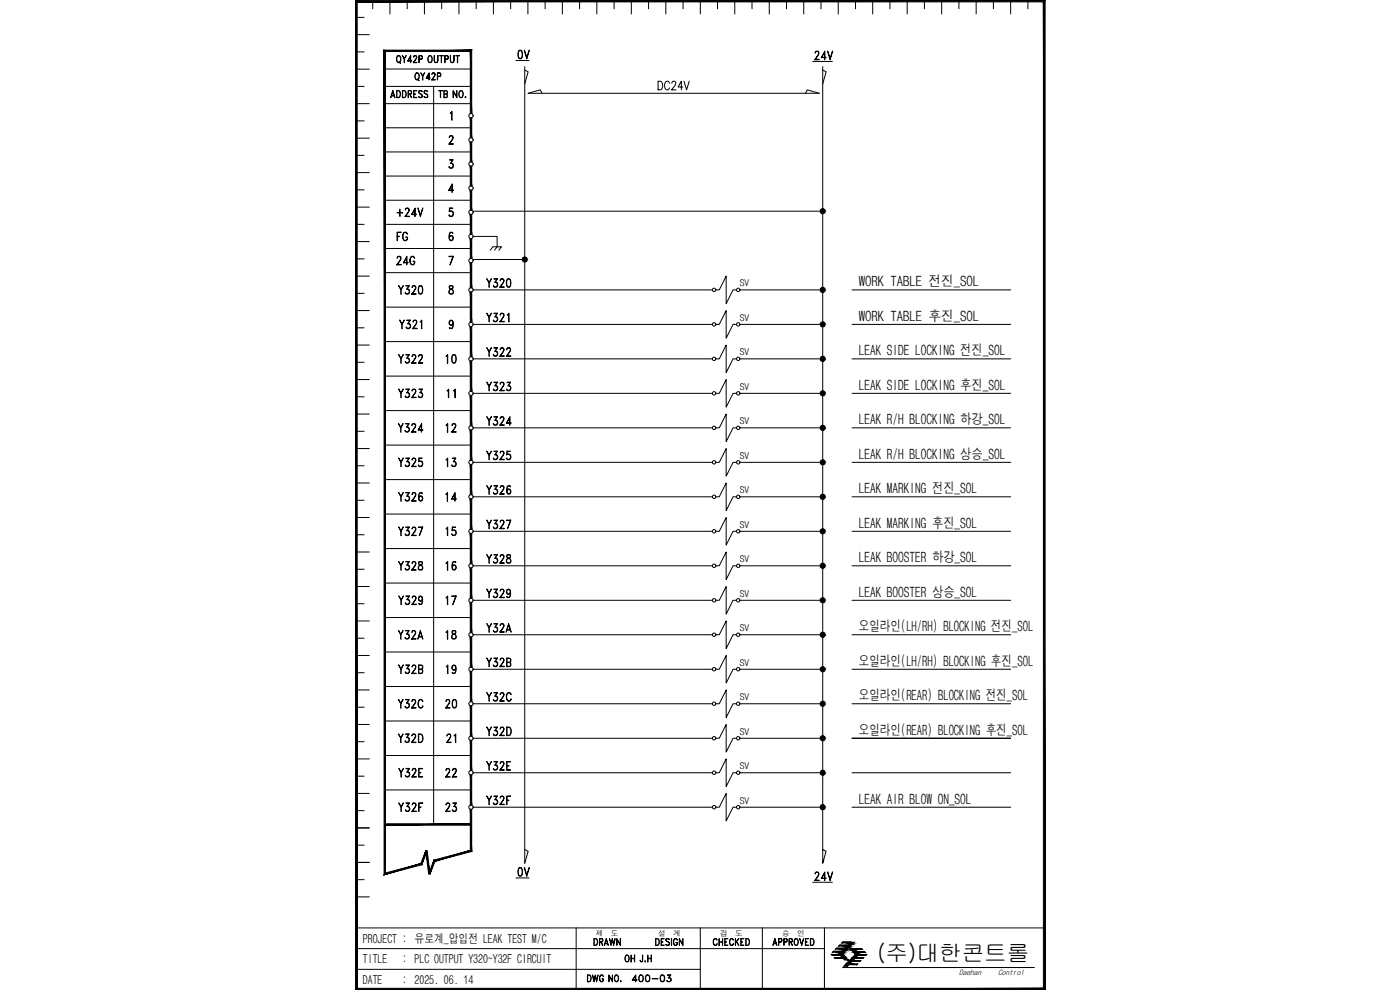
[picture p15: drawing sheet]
<svg xmlns="http://www.w3.org/2000/svg" width="420mm" height="297mm" viewBox="0 0 420 297" stroke-linecap="round" stroke-linejoin="round" font-family="sans-serif">
<defs><g id="words">
<text font-size="6.8" x="263.2" y="288.3">(주)대한콘트롤</text>
<g font-size="6.2">
<text x="118.2" y="66.3">+24V</text>
<text x="118.2" y="80.8">24G</text>
<text x="118.5" y="89.6">Y320</text>
<text x="145" y="108.3">Y322</text>
<text x="118.5" y="120.6">Y323</text>
<text x="145" y="139.3">Y325</text>
<text x="118.5" y="151.7">Y326</text>
<text x="133" y="151.7">14</text>
<text x="145" y="170.4">Y328</text>
<text x="118.9" y="182.7">Y329</text>
<text x="133" y="182.7">17</text>
<text x="145" y="201.4">Y32B</text>
<text x="118.5" y="213.8">Y32C</text>
<text x="133" y="213.8">20</text>
<text x="145" y="232.5">Y32E</text>
<text x="118.9" y="244.8">Y32F</text>
<text x="133" y="244.8">23</text>
</g>
<g font-size="5.7">
<text x="196.5" y="28.2">DC24V</text>
<text x="118.2" y="73.4">FG</text>
<text x="145" y="87.5">Y320</text>
<text x="118.9" y="99.8">Y321</text>
<text x="145" y="97.7">Y321</text>
<text x="118.5" y="110.1">Y322</text>
<text x="133" y="110.1">10</text>
<text x="145" y="118.5">Y323</text>
<text x="137.9" y="120.6" transform="rotate(-90 137.9 120.6)">11</text>
<text x="118.5" y="130.9">Y324</text>
<text x="133" y="130.9">12</text>
<text x="145" y="128.8">Y324</text>
<text x="118.5" y="141.1">Y325</text>
<text x="133" y="141.1">13</text>
<text x="145" y="149.6">Y326</text>
<text x="118.5" y="161.9">Y327</text>
<text x="133" y="161.9">15</text>
<text x="145" y="159.8">Y327</text>
<text x="118.5" y="172.2">Y328</text>
<text x="133" y="172.2">16</text>
<text x="145" y="180.6">Y329</text>
<text x="145" y="190.9">Y32A</text>
<text x="118.5" y="193">Y32A</text>
<text x="133" y="193">18</text>
<text x="118.5" y="203.2">Y32B</text>
<text x="133" y="203.2">19</text>
<text x="145" y="211.7">Y32C</text>
<text x="145" y="221.9">Y32D</text>
<text x="118.5" y="224">Y32D</text>
<text x="133" y="224">21</text>
<text x="118.9" y="234.2">Y32E</text>
<text x="133" y="234.2">22</text>
<text x="145" y="242.7">Y32F</text>
</g>
<g font-size="5.3">
<text x="177.4" y="285">DRAWN</text>
<text x="188.7" y="296">400-03</text>
</g>
<g font-size="4.2">
<text x="257.7" y="85.9">WORK TABLE 전진_SOL</text>
<text x="257.7" y="96.3">WORK TABLE 후진_SOL</text>
<text x="257.7" y="106.6">LEAK SIDE LOCKING 전진_SOL</text>
<text x="257.7" y="117">LEAK SIDE LOCKING 후진_SOL</text>
<text x="257.7" y="127.3">LEAK R/H BLOCKING 하강_SOL</text>
<text x="257.7" y="137.7">LEAK R/H BLOCKING 상승_SOL</text>
<text x="257.7" y="148">LEAK MARKING 전진_SOL</text>
<text x="257.7" y="158.4">LEAK MARKING 후진_SOL</text>
<text x="257.7" y="168.7">LEAK BOOSTER 하강_SOL</text>
<text x="257.7" y="179.1">LEAK BOOSTER 상승_SOL</text>
<text x="257.7" y="189.4">오일라인(LH/RH) BLOCKING 전진_SOL</text>
<text x="257.7" y="199.8">오일라인(LH/RH) BLOCKING 후진_SOL</text>
<text x="257.7" y="210.1">오일라인(REAR) BLOCKING 전진_SOL</text>
<text x="257.7" y="220.5">오일라인(REAR) BLOCKING 후진_SOL</text>
<text x="257.7" y="241.2">LEAK AIR BLOW ON_SOL</text>
</g>
<g font-size="3.7">
<text x="108.9" y="282.9">PROJECT : 유로계_압입전 LEAK TEST M/C</text>
<text x="108.9" y="289.1">TITLE</text>
<text x="120.6" y="289.1">: PLC OUTPUT Y320~Y32F CIRCUIT</text>
<text x="108.9" y="295.3">DATE</text>
<text x="120.6" y="295.3">: 2025. 06. 14</text>
</g>
<g font-size="2.8">
<text x="222.1" y="85.9">SV</text>
<text x="222.1" y="96.3">SV</text>
<text x="222.1" y="106.6">SV</text>
<text x="222.1" y="117">SV</text>
<text x="222.1" y="127.3">SV</text>
<text x="222.1" y="137.7">SV</text>
<text x="222.1" y="148">SV</text>
<text x="222.1" y="158.4">SV</text>
<text x="222.1" y="168.7">SV</text>
<text x="222.1" y="179.1">SV</text>
<text x="222.1" y="189.4">SV</text>
<text x="222.1" y="199.8">SV</text>
<text x="222.1" y="210.1">SV</text>
<text x="222.1" y="220.5">SV</text>
<text x="222.1" y="230.8">SV</text>
<text x="222.1" y="241.2">SV</text>
</g>
<g font-size="2.3">
<text x="178.8" y="281">제</text>
<text x="183.4" y="281">도</text>
<text x="197.5" y="281">설</text>
<text x="202" y="281">계</text>
<text x="216.1" y="281">검</text>
<text x="220.6" y="281">도</text>
<text x="234.7" y="281">승</text>
<text x="239.2" y="281">인</text>
<text x="287.8" y="292.5">Daehan</text>
<text x="299.6" y="292.5">Control</text>
</g>
</g></defs>
<!-- layer: 0 -->
<g fill="#000" stroke="#000" stroke-width=".3">
<path d="M252.2 285.7v.3h-.2zM253.2 284.8v.3h-.3zM253.8 284.2l.3-.3v.3zM255 283v.3h-.3zM256.5 284.9l.2 .3h-.2zM257.4 285.8l.3 .3h-.3z"/>
<path d="M106.7 .1v.5l206.9-.5zM106.7 .6l206.9-.5-.5 .5zM313.6 .1l-.5 .5 .5 296.4zM313.1 .6l.5 296.4-.5-.5zM106.7 297h206.9l-.5-.5zM106.7 297l.5-.5h205.9zM106.7 .1v296.9l.5-.5zM106.7 .1h.5v296.4z"/>
<path d="M141.1 15.5v18.6h.5zM141.1 15.5l.5-.5v19.1zM115.7 15.5h25.4l.5-.5zM115.3 15h26.3l-25.9 .5zM115.3 15l.4 246.9v-246.4zM115.3 15l.4 246.9-.4 .6zM115.7 261.9l-.4 .6 11-3.4zM115.3 262.5l11-3.4 .3 .4zM127.8 255.2l-1.5 3.9 .3 .4zM127.8 255.2l.4 .2-1.6 4.1z"/>
<path d="M141.1 35.4l.5 5.9v-5.9zM141.1 35.4l.5 5.9h-.5z"/>
<path d="M141.1 42.6l.5 6v-6zM141.1 42.6l.5 6h-.5z"/>
<path d="M141.1 49.9l.5 5.9v-5.9zM141.1 49.9l.5 5.9h-.5z"/>
<path d="M141.1 57.1l.5 6v-6zM141.1 57.1l.5 6h-.5z"/>
<path d="M141.1 71.6l.5 5.9v-5.9zM141.1 71.6l.5 5.9h-.5z"/>
<path d="M141.1 78.8l.5 7.5v-7.5zM141.1 78.8l.5 7.5h-.5z"/>
<path d="M141.1 64.3l.5 6v-6zM141.1 64.3l.5 6h-.5z"/>
<path d="M156.8 77.9l.1 .1 .6-.1zM156.9 78l.6-.1-.6 .3zM156.9 78.2l.1 .1 .5-.4z"/>
<path d="M157 77.4l-.1 .1 .6 .4zM156.9 77.5l.6 .4-.6-.2zM156.9 77.7l-.1 .2h.7z"/>
<path d="M157 78.3l.2 .1 .3-.5zM157.5 77.9l-.2 .6-.1-.1zM157.5 77.9l-.2 .6h.2z"/>
<path d="M157.3 77.2l.2 .7v-.7zM157.2 77.3l.1-.1 .2 .7zM157 77.4l.5 .5-.3-.6z"/>
<path d="M157.5 77.9v.6h.1zM157.5 77.9l.3 .5-.2 .1zM157.5 77.9l.3 .5 .1-.1z"/>
<path d="M157.8 77.3l-.3 .6 .4-.5zM157.6 77.2l.2 .1-.3 .6zM157.5 77.2v.7l.1-.7z"/>
<path d="M157.5 77.9l.4 .4 .1-.1zM157.5 77.9l.6 .1-.1 .2zM157.5 77.9l.6 .1v-.1z"/>
<path d="M157.5 77.9h.6v-.2zM157.5 77.9l.5-.4 .1 .2zM157.5 77.9l.5-.4-.1-.1z"/>
<path d="M246.3 63.4v.1l.6-.1zM246.3 63.5l.6-.1-.6 .3zM246.3 63.7l.1 .1 .5-.4z"/>
<path d="M246.4 62.9l-.1 .2 .6 .3zM246.3 63.1l.6 .3-.6-.2zM246.3 63.2v.2h.6z"/>
<path d="M246.4 63.8l.2 .1 .3-.5zM246.9 63.4l-.2 .6-.1-.1zM246.9 63.4l-.2 .6h.2z"/>
<path d="M246.7 62.7l.2 .7v-.7zM246.6 62.8l.1-.1 .2 .7zM246.4 62.9l.5 .5-.3-.6z"/>
<path d="M246.9 63.4v.6h.2zM246.9 63.4l.3 .5-.1 .1zM246.9 63.4l.3 .5 .2-.1z"/>
<path d="M247.2 62.8l-.3 .6 .5-.5zM247.1 62.7l.1 .1-.3 .6zM246.9 62.7v.7l.2-.7z"/>
<path d="M246.9 63.4l.5 .4 .1-.1zM246.9 63.4l.6 .1v.2zM246.9 63.4l.6 .1 .1-.1z"/>
<path d="M246.9 63.4h.7l-.1-.2zM246.9 63.4l.6-.3v.1zM246.9 63.4l.6-.3-.1-.2z"/>
<path d="M141.1 87.6l.5 9.1v-9.1zM141.1 87.6l.5 9.1h-.5z"/>
<path d="M141.1 98l.5 9v-9zM141.1 98l.5 9h-.5z"/>
<path d="M246.3 87v.2l.6-.2zM246.3 87.2l.6-.2-.6 .3zM246.3 87.3l.1 .1 .5-.4z"/>
<path d="M246.3 97.3v.2l.6-.2zM246.3 97.5l.6-.2-.6 .3zM246.3 97.6l.1 .2 .5-.5z"/>
<path d="M246.4 86.5l-.1 .2 .6 .3zM246.3 86.7l.6 .3-.6-.2zM246.3 86.8v.2h.6z"/>
<path d="M246.4 87.4l.2 .1 .3-.5zM246.9 87l-.2 .6-.1-.1zM246.9 87l-.2 .6h.2z"/>
<path d="M246.4 96.9l-.1 .1 .6 .3zM246.3 97l.6 .3-.6-.1zM246.3 97.2v.1h.6z"/>
<path d="M246.4 97.8l.2 .1 .3-.6zM246.9 97.3l-.2 .7-.1-.1zM246.9 97.3l-.2 .7h.2z"/>
<path d="M246.7 86.4l.2 .6v-.7zM246.6 86.4h.1l.2 .6zM246.4 86.5l.5 .5-.3-.6z"/>
<path d="M246.9 87v.6h.2zM246.9 87l.3 .5-.1 .1zM246.9 87l.3 .5 .2-.1z"/>
<path d="M246.7 96.7l.2 .6v-.6zM246.6 96.8l.1-.1 .2 .6zM246.4 96.9l.5 .4-.3-.5z"/>
<path d="M246.9 97.3v.7h.2zM246.9 97.3l.3 .6-.1 .1zM246.9 97.3l.3 .6 .2-.1z"/>
<path d="M247.2 86.4l-.3 .6 .5-.5zM247.1 86.4h.1l-.3 .6zM246.9 86.3v.7l.2-.6z"/>
<path d="M246.9 87l.5 .4 .1-.1zM246.9 87l.6 .2v.1zM246.9 87l.6 .2 .1-.2z"/>
<path d="M247.2 96.8l-.3 .5 .5-.4zM247.1 96.7l.1 .1-.3 .5zM246.9 96.7v.6l.2-.6z"/>
<path d="M246.9 97.3l.5 .5 .1-.2zM246.9 97.3l.6 .2v.1zM246.9 97.3l.6 .2 .1-.2z"/>
<path d="M246.9 87h.7l-.1-.2zM246.9 87l.6-.3v.1zM246.9 87l.6-.3-.1-.2z"/>
<path d="M246.9 97.3h.7l-.1-.1zM246.9 97.3l.6-.3v.2zM247.4 96.9l-.5 .4 .6-.3z"/>
<path d="M141.1 108.3l.5 9.1v-9.1zM141.1 108.3l.5 9.1h-.5z"/>
<path d="M141.1 118.7l.5 9v-9zM141.1 118.7l.5 9h-.5z"/>
<path d="M246.3 107.7v.1l.6-.1zM246.3 107.8l.6-.1-.6 .3zM246.3 108l.1 .1 .5-.4z"/>
<path d="M246.3 118v.2l.6-.2zM246.3 118.2l.6-.2-.6 .3zM246.3 118.3l.1 .2 .5-.5z"/>
<path d="M246.4 107.2l-.1 .2 .6 .3zM246.3 107.4l.6 .3-.6-.2zM246.3 107.5v.2h.6z"/>
<path d="M246.4 108.1l.2 .1 .3-.5zM246.9 107.7l-.2 .6-.1-.1zM246.9 107.7l-.2 .6h.2z"/>
<path d="M246.4 117.6l-.1 .1 .6 .3zM246.3 117.7l.6 .3-.6-.1zM246.3 117.9v.1h.6z"/>
<path d="M246.4 118.5l.2 .1 .3-.6zM246.9 118l-.2 .6h-.1zM246.9 118l-.2 .6 .2 .1z"/>
<path d="M246.7 107l.2 .7v-.7zM246.6 107.1l.1-.1 .2 .7zM246.4 107.2l.5 .5-.3-.6z"/>
<path d="M246.9 107.7v.6h.2zM246.9 107.7l.3 .5-.1 .1zM246.9 107.7l.3 .5 .2-.1z"/>
<path d="M246.7 117.4l.2 .6v-.6zM246.6 117.5l.1-.1 .2 .6zM246.4 117.6l.5 .4-.3-.5z"/>
<path d="M246.9 118v.7l.2-.1zM246.9 118l.3 .6h-.1zM246.9 118l.3 .6 .2-.1z"/>
<path d="M247.2 107.1l-.3 .6 .5-.5zM247.1 107l.1 .1-.3 .6zM246.9 107v.7l.2-.7z"/>
<path d="M246.9 107.7l.5 .4 .1-.1zM246.9 107.7l.6 .1v.2zM246.9 107.7l.6 .1 .1-.1z"/>
<path d="M247.2 117.5l-.3 .5 .5-.4zM247.1 117.4l.1 .1-.3 .5zM246.9 117.4v.6l.2-.6z"/>
<path d="M246.9 118l.5 .5 .1-.2zM246.9 118l.6 .2v.1zM246.9 118l.6 .2 .1-.2z"/>
<path d="M246.9 107.7h.7l-.1-.2zM246.9 107.7l.6-.3v.1zM246.9 107.7l.6-.3-.1-.2z"/>
<path d="M246.9 118h.7l-.1-.1zM246.9 118l.6-.3v.2zM246.9 118l.6-.3-.1-.1z"/>
<path d="M141.1 139.4l.5 9v-9zM141.1 139.4l.5 9h-.5z"/>
<path d="M141.1 129l.5 9.1v-9.1zM141.1 129l.5 9.1h-.5z"/>
<path d="M246.3 128.4v.1l.6-.1zM246.3 128.5l.6-.1-.6 .3zM246.3 128.7l.1 .1 .5-.4z"/>
<path d="M246.3 138.7v.2l.6-.2zM246.3 138.9l.6-.2-.6 .3zM246.3 139l.1 .2 .5-.5z"/>
<path d="M246.4 127.9l-.1 .1 .6 .4zM246.3 128l.6 .4-.6-.2zM246.3 128.2v.2h.6z"/>
<path d="M246.4 128.8l.2 .1 .3-.5zM246.9 128.4l-.2 .6-.1-.1zM246.9 128.4l-.2 .6h.2z"/>
<path d="M246.4 138.3l-.1 .1 .6 .3zM246.3 138.4l.6 .3-.6-.1zM246.3 138.6v.1h.6z"/>
<path d="M246.4 139.2l.2 .1 .3-.6zM246.9 138.7l-.2 .6h-.1zM246.9 138.7l-.2 .6 .2 .1z"/>
<path d="M246.7 127.7l.2 .7v-.7zM246.6 127.8l.1-.1 .2 .7zM246.4 127.9l.5 .5-.3-.6z"/>
<path d="M246.9 128.4v.6h.2zM246.9 128.4l.3 .5-.1 .1zM246.9 128.4l.3 .5 .2-.1z"/>
<path d="M246.7 138.1l.2 .6v-.6zM246.6 138.2l.1-.1 .2 .6zM246.4 138.3l.5 .4-.3-.5z"/>
<path d="M246.9 138.7v.7l.2-.1zM246.9 138.7l.3 .6h-.1zM246.9 138.7l.3 .6 .2-.1z"/>
<path d="M247.2 127.8l-.3 .6 .5-.5zM247.1 127.7l.1 .1-.3 .6zM246.9 127.7v.7l.2-.7z"/>
<path d="M246.9 128.4l.5 .4 .1-.1zM246.9 128.4l.6 .1v.2zM246.9 128.4l.6 .1 .1-.1z"/>
<path d="M247.2 138.2l-.3 .5 .5-.4zM247.1 138.1l.1 .1-.3 .5zM246.9 138.1v.6l.2-.6z"/>
<path d="M246.9 138.7l.5 .5 .1-.2zM246.9 138.7l.6 .2v.1zM246.9 138.7l.6 .2 .1-.2z"/>
<path d="M246.9 128.4h.7l-.1-.2zM246.9 128.4l.6-.4v.2zM246.9 128.4l.6-.4-.1-.1z"/>
<path d="M246.9 138.7h.7l-.1-.1zM246.9 138.7l.6-.3v.2zM247.4 138.3l-.5 .4 .6-.3z"/>
<path d="M141.1 149.7l.5 9.1v-9.1zM141.1 149.7l.5 9.1h-.5z"/>
<path d="M246.3 149.1v.1l.6-.1zM246.3 149.2l.6-.1-.6 .3zM246.3 149.4l.1 .1 .5-.4z"/>
<path d="M246.3 159.4v.2l.6-.2zM246.3 159.6l.6-.2-.6 .3zM246.3 159.7l.1 .2 .5-.5z"/>
<path d="M246.4 148.6l-.1 .1 .6 .4zM246.3 148.7l.6 .4-.6-.2zM246.3 148.9v.2h.6z"/>
<path d="M246.4 149.5l.2 .1 .3-.5zM246.9 149.1l-.2 .6-.1-.1zM246.9 149.1l-.2 .6h.2z"/>
<path d="M246.4 159l-.1 .1 .6 .3zM246.3 159.1l.6 .3-.6-.2zM246.3 159.2v.2h.6z"/>
<path d="M246.4 159.9l.2 .1 .3-.6zM246.9 159.4l-.2 .6h-.1zM246.9 159.4l-.2 .6 .2 .1z"/>
<path d="M246.7 148.4l.2 .7v-.7zM246.6 148.5l.1-.1 .2 .7zM246.4 148.6l.5 .5-.3-.6z"/>
<path d="M246.9 149.1v.6h.2zM246.9 149.1l.3 .5-.1 .1zM246.9 149.1l.3 .5 .2-.1z"/>
<path d="M246.7 158.8l.2 .6v-.6zM246.6 158.9l.1-.1 .2 .6zM246.4 159l.5 .4-.3-.5z"/>
<path d="M247.2 148.5l-.3 .6 .5-.5zM247.1 148.4l.1 .1-.3 .6zM246.9 148.4v.7l.2-.7z"/>
<path d="M246.9 149.1l.5 .4 .1-.1zM246.9 149.1l.6 .1v.2zM246.9 149.1l.6 .1 .1-.1z"/>
<path d="M247.2 158.9l-.3 .5 .5-.4zM247.1 158.8l.1 .1-.3 .5zM246.9 158.8v.6l.2-.6z"/>
<path d="M246.9 159.4l.5 .5 .1-.2zM246.9 159.4l.6 .2v.1zM246.9 159.4l.6 .2 .1-.2z"/>
<path d="M246.9 149.1h.7l-.1-.2zM246.9 149.1l.6-.4v.2zM246.9 149.1l.6-.4-.1-.1z"/>
<path d="M246.9 159.4h.7l-.1-.2zM246.9 159.4l.6-.3v.1zM246.9 159.4l.6-.3-.1-.1z"/>
<path d="M141.1 160.1l.5 9v-9zM141.1 160.1l.5 9h-.5z"/>
<path d="M141.1 170.4l.5 9.1v-9.1zM141.1 170.4l.5 9.1h-.5z"/>
<path d="M246.3 169.8v.1l.6-.1zM246.3 169.9l.6-.1-.6 .3zM246.3 170.1l.1 .1 .5-.4z"/>
<path d="M246.4 169.3l-.1 .1 .6 .4zM246.3 169.4l.6 .4-.6-.2zM246.3 169.6v.2h.6z"/>
<path d="M246.4 170.2l.2 .1 .3-.5zM246.9 169.8l-.2 .6-.1-.1zM246.9 169.8l-.2 .6h.2z"/>
<path d="M246.4 179.6l-.1 .2 .6 .3zM246.3 179.8l.6 .3-.6-.2zM246.3 179.9v.2h.6z"/>
<path d="M246.9 159.4v.7l.2-.1zM246.9 159.4l.3 .6h-.1zM246.9 159.4l.3 .6 .2-.1z"/>
<path d="M246.7 169.1l.2 .7v-.7zM246.6 169.2l.1-.1 .2 .7zM246.4 169.3l.5 .5-.3-.6z"/>
<path d="M246.9 169.8v.6h.2zM246.9 169.8l.3 .5-.1 .1zM246.9 169.8l.3 .5 .2-.1z"/>
<path d="M246.7 179.5l.2 .6v-.6zM246.6 179.6l.1-.1 .2 .6zM246.4 179.6l.5 .5-.3-.5z"/>
<path d="M247.2 169.2l-.3 .6 .5-.5zM247.1 169.1l.1 .1-.3 .6zM246.9 169.1v.7l.2-.7z"/>
<path d="M246.9 169.8l.5 .4 .1-.1zM246.9 169.8l.6 .1v.2zM246.9 169.8l.6 .1 .1-.1z"/>
<path d="M247.2 179.6l-.3 .5 .5-.5zM247.1 179.5l.1 .1-.3 .5zM246.9 179.5v.6l.2-.6z"/>
<path d="M246.9 169.8h.7l-.1-.2zM246.9 169.8l.6-.4v.2zM246.9 169.8l.6-.4-.1-.1z"/>
<path d="M141.1 191.1l.5 9.1v-9.1zM141.1 191.1l.5 9.1h-.5z"/>
<path d="M141.1 180.8l.5 9v-9zM141.1 180.8l.5 9h-.5z"/>
<path d="M246.3 180.1v.2l.6-.2zM246.3 180.3l.6-.2-.6 .3zM246.3 180.4l.1 .2 .5-.5z"/>
<path d="M246.3 190.5v.1l.6-.1zM246.3 190.6l.6-.1-.6 .3zM246.3 190.8l.1 .1 .5-.4z"/>
<path d="M246.4 180.6l.2 .1 .3-.6zM246.9 180.1l-.2 .6h-.1zM246.9 180.1l-.2 .6 .2 .1z"/>
<path d="M246.4 190l-.1 .1 .6 .4zM246.3 190.1l.6 .4-.6-.2zM246.3 190.3v.2h.6z"/>
<path d="M246.4 190.9l.2 .1 .3-.5zM246.9 190.5l-.2 .6-.1-.1zM246.9 190.5l-.2 .6h.2z"/>
<path d="M246.9 180.1v.7l.2-.1zM246.9 180.1l.3 .6h-.1zM246.9 180.1l.3 .6 .2-.1z"/>
<path d="M246.7 189.8l.2 .7v-.7zM246.6 189.9l.1-.1 .2 .7zM246.4 190l.5 .5-.3-.6z"/>
<path d="M246.9 190.5v.6h.2zM246.9 190.5l.3 .5-.1 .1zM246.9 190.5l.3 .5 .2-.1z"/>
<path d="M246.9 180.1l.5 .5 .1-.2zM246.9 180.1l.6 .2v.1zM246.9 180.1l.6 .2 .1-.2z"/>
<path d="M247.2 189.9l-.3 .6 .5-.5zM247.1 189.8l.1 .1-.3 .6zM246.9 189.8v.7l.2-.7z"/>
<path d="M246.9 190.5l.5 .4 .1-.1zM246.9 190.5l.6 .1v.2zM246.9 190.5l.6 .1 .1-.1z"/>
<path d="M246.9 180.1h.7l-.1-.2zM246.9 180.1l.6-.3v.1zM247.4 179.6l-.5 .5 .6-.3z"/>
<path d="M246.9 190.5h.7l-.1-.2zM246.9 190.5l.6-.4v.2zM246.9 190.5l.6-.4-.1-.1z"/>
<path d="M141.1 201.5v9h.5zM141.1 201.5h.5v9z"/>
<path d="M246.3 200.8v.2l.6-.2zM246.3 201l.6-.2-.6 .3zM246.3 201.1l.1 .2 .5-.5z"/>
<path d="M246.3 211.2v.1l.6-.1zM246.3 211.3l.6-.1-.6 .3zM246.3 211.5l.1 .1 .5-.4z"/>
<path d="M246.4 200.3l-.1 .2 .6 .3zM246.3 200.5l.6 .3-.6-.2zM246.3 200.6v.2h.6z"/>
<path d="M246.4 201.3l.2 .1 .3-.6zM246.9 200.8l-.2 .6h-.1zM246.9 200.8l-.2 .6 .2 .1z"/>
<path d="M246.4 210.7l-.1 .1 .6 .4zM246.3 210.8l.6 .4-.6-.2zM246.3 211v.2h.6z"/>
<path d="M246.4 211.6l.2 .1 .3-.5zM246.9 211.2l-.2 .6-.1-.1zM246.9 211.2l-.2 .6h.2z"/>
<path d="M246.7 200.2l.2 .6v-.6zM246.6 200.2h.1l.2 .6zM246.4 200.3l.5 .5-.3-.6z"/>
<path d="M246.9 200.8v.7l.2-.1zM246.9 200.8l.3 .6h-.1zM246.9 200.8l.3 .6 .2-.1z"/>
<path d="M246.7 210.5l.2 .7v-.7zM246.6 210.6l.1-.1 .2 .7zM246.4 210.7l.5 .5-.3-.6z"/>
<path d="M246.9 211.2v.6h.2zM246.9 211.2l.3 .5-.1 .1zM246.9 211.2l.3 .5 .2-.1z"/>
<path d="M247.2 200.2l-.3 .6 .5-.5zM247.1 200.2h.1l-.3 .6zM246.9 200.2v.6l.2-.6z"/>
<path d="M246.9 200.8l.5 .5 .1-.2zM246.9 200.8l.6 .2v.1zM246.9 200.8l.6 .2 .1-.2z"/>
<path d="M247.2 210.6l-.3 .6 .5-.5zM247.1 210.5l.1 .1-.3 .6zM246.9 210.5v.7l.2-.7z"/>
<path d="M246.9 211.2l.5 .4 .1-.1zM246.9 211.2l.6 .1v.2zM246.9 211.2l.6 .1 .1-.1z"/>
<path d="M246.9 200.8h.7l-.1-.2zM246.9 200.8l.6-.3v.1zM246.9 200.8l.6-.3-.1-.2z"/>
<path d="M246.9 211.2h.7l-.1-.2zM246.9 211.2l.6-.4v.2zM246.9 211.2l.6-.4-.1-.1z"/>
<path d="M141.1 222.2v9h.5zM141.1 222.2h.5v9z"/>
<path d="M141.1 211.8v9.1h.5zM141.1 211.8h.5v9.1z"/>
<path d="M246.3 221.5v.2l.6-.2zM246.3 221.7l.6-.2-.6 .3zM246.3 221.8l.1 .2 .5-.5z"/>
<path d="M246.3 231.9v.1l.6-.1zM246.3 232l.6-.1-.6 .3zM246.3 232.2l.1 .1 .5-.4z"/>
<path d="M246.4 221.1l-.1 .1 .6 .3zM246.3 221.2l.6 .3-.6-.2zM246.3 221.3v.2h.6z"/>
<path d="M246.4 222l.2 .1 .3-.6zM246.9 221.5l-.2 .6h-.1zM246.9 221.5l-.2 .6 .2 .1z"/>
<path d="M246.4 231.4l-.1 .1 .6 .4zM246.3 231.5l.6 .4-.6-.2zM246.3 231.7v.2h.6z"/>
<path d="M246.4 232.3l.2 .1 .3-.5zM246.9 231.9l-.2 .6-.1-.1zM246.9 231.9l-.2 .6h.2z"/>
<path d="M246.7 220.9l.2 .6v-.6zM246.6 220.9h.1l.2 .6zM246.4 221.1l.5 .4-.3-.6z"/>
<path d="M246.9 221.5v.7l.2-.1zM246.9 221.5l.3 .6h-.1zM246.9 221.5l.3 .6 .2-.1z"/>
<path d="M246.7 231.2l.2 .7v-.7zM246.6 231.3l.1-.1 .2 .7zM246.4 231.4l.5 .5-.3-.6z"/>
<path d="M246.9 231.9v.6h.2zM246.9 231.9l.3 .5-.1 .1zM246.9 231.9l.3 .5 .2-.1z"/>
<path d="M247.2 220.9l-.3 .6 .5-.4zM247.1 220.9h.1l-.3 .6zM246.9 220.9v.6l.2-.6z"/>
<path d="M246.9 221.5l.5 .5 .1-.2zM246.9 221.5l.6 .2v.1zM246.9 221.5l.6 .2 .1-.2z"/>
<path d="M247.2 231.3l-.3 .6 .5-.5zM247.1 231.2l.1 .1-.3 .6zM246.9 231.2v.7l.2-.7z"/>
<path d="M246.9 231.9l.5 .4 .1-.1zM246.9 231.9l.6 .1v.2zM246.9 231.9l.6 .1 .1-.1z"/>
<path d="M246.9 221.5h.7l-.1-.2zM246.9 221.5l.6-.3v.1zM246.9 221.5l.6-.3-.1-.1z"/>
<path d="M246.9 231.9h.7l-.1-.2zM246.9 231.9l.6-.4v.2zM247.4 231.4l-.5 .5 .6-.4z"/>
<path d="M115.5 247.2v.4l25.9-.4zM115.5 247.6l25.9-.4v.4z"/>
<path d="M127.8 255.3l1.3 6.9-.9-6.9zM127.8 255.3l1.3 6.9h-.5z"/>
<path d="M141.1 232.5v9.1h.5zM141.1 232.5h.5v9.1z"/>
<path d="M246.3 242.2v.2l.6-.2zM246.3 242.4l.6-.2-.6 .3zM246.3 242.5l.1 .2 .5-.5z"/>
<path d="M246.4 241.7l-.1 .2 .6 .3zM246.3 241.9l.6 .3-.6-.2zM246.3 242v.2h.6z"/>
<path d="M246.9 242.2l-.5 .5 .2 .1zM246.9 242.2l-.2 .6h-.1zM246.9 242.2l-.2 .6h.2z"/>
<path d="M246.7 241.6l.2 .6v-.6zM246.6 241.6h.1l.2 .6zM246.4 241.7l.5 .5-.3-.6z"/>
<path d="M246.9 242.2v.6h.2zM246.9 242.2l.3 .6h-.1zM246.9 242.2l.3 .6 .2-.1z"/>
<path d="M247.2 241.6l-.3 .6 .5-.5zM247.1 241.6h.1l-.3 .6zM246.9 241.6v.6l.2-.6z"/>
<path d="M246.9 242.2l.5 .5 .1-.2zM246.9 242.2l.6 .2v.1zM246.9 242.2l.6 .2 .1-.2z"/>
<path d="M246.9 242.2h.7l-.1-.2zM246.9 242.2l.6-.3v.1zM246.9 242.2l.6-.3-.1-.2z"/>
<path d="M130.2 258l-1.5 4.1 .3 .2zM130.2 258l.4 .4-1.6 3.9zM130.2 258l.4 .4 10.5-3.2zM130.6 258.4l10.5-3.2 .5 .3zM141.1 242.8v12.4l.5 .3zM141.1 242.8h.5v12.7z"/>
<path d="M250.1 285.5h2.1zM250.1 285.5h2.1z"/>
<path d="M251 284.5h2.2zM251 284.5h2.2z"/>
<path d="M249.5 286.4l2.6 .2-.2-.2zM249.5 286.4l2.6 .2h-2.4z"/>
<path d="M251.9 283.6h2.2zM251.9 283.6h2.2z"/>
<path d="M250.1 285.5l2.1 .2v-.2zM250.1 285.5l2.1 .2h-2.3z"/>
<path d="M252 286l.2 .2zM252 286l.2 .2h-.4z"/>
<path d="M252.2 285.5v.2l.3-.2zM252.2 285.5v.2z"/>
<path d="M250.4 287.3l2.6 .3-.2-.3zM250.4 287.3l2.6 .3h-2.3z"/>
<path d="M252.9 282.7h2.1zM252.9 282.7h2.1z"/>
<path d="M251.9 286.4l1.8 .7-.7-.7zM251.9 286.4l1.8 .7h-1.1z"/>
<path d="M252.2 286l.7 .2 .2-.2zM252.2 286l.7 .2h-.7z"/>
<path d="M251 284.5l2.2 .3v-.3zM250.8 284.8l.2-.3 2.2 .3z"/>
<path d="M252.9 285.1l.3 .1zM252.9 285.1l.3 .1h-.5z"/>
<path d="M252.2 285.7l.9 .3 .2-.3zM252.2 285.7l.9 .3h-.9z"/>
<path d="M252.3 285.7h1.1zM252.2 285.7h1.1z"/>
<path d="M253.2 284.5v.3l.2-.3zM253.2 284.5v.3z"/>
<path d="M252.5 285.5l.9 .2 .2-.2zM252.5 285.5l.9 .2h-1.2z"/>
<path d="M252.8 287.3l1.8 .8-.7-.8zM252.8 287.3l1.8 .8h-1.1z"/>
<path d="M253.2 285.1l.6 .1 .2-.1zM253.2 285.1l.6 .1h-.6z"/>
<path d="M251.9 283.6l2.2 .3v-.3zM251.9 283.6l2.2 .3h-2.4z"/>
<path d="M253.8 284.2l.3 .1zM253.8 284.2l.3 .1h-.5z"/>
<path d="M253.2 284.8l.8 .3 .2-.3zM253.2 284.8l.8 .3h-.8z"/>
<path d="M253.2 284.8h1.1zM253.2 284.8h1z"/>
<path d="M254.1 283.6v.3l.2-.3zM254.1 283.6v.3z"/>
<path d="M253.4 284.5l.9 .3 .2-.3zM253.4 284.5l.9 .3h-1.1z"/>
<path d="M254.1 284.2l.6 .1 .2-.1zM254.1 284.2l.6 .1h-.6z"/>
<path d="M252.9 282.7l2.1 .2v-.2zM252.6 282.9l.3-.2 2.1 .2z"/>
<path d="M254.7 283.3l.3 .1zM254.7 283.3l.3 .1h-.4z"/>
<path d="M253.9 289.2l.4 .7 .7-.7zM253.9 289.2l.4 .7h-1.1z"/>
<path d="M254.1 283.9l.8 .3 .3-.3zM254.1 283.9l.8 .3h-.8z"/>
<path d="M254.1 283.9h1.1zM254.1 283.9h1.1z"/>
<path d="M255 282.7v.2l.3-.2zM255 282.7v.2z"/>
<path d="M254.3 283.6l.9 .3 .2-.3zM254.3 283.6l.9 .3h-1.1z"/>
<path d="M255 283.3l.7 .1 .1-.1zM255 283.3l.7 .1h-.7z"/>
<path d="M254.9 288.2l.3 .7 .8-.7zM254.9 288.2l.3 .7h-1.1z"/>
<path d="M255 283l.8 .3 .3-.3zM255 283l.8 .3h-.8z"/>
<path d="M255 282.9h1.1zM255 282.9l1.1 .1z"/>
<path d="M255.1 284.6l1.3 .3-.2-.3zM255.1 284.6l1.3 .3h-1.1z"/>
<path d="M255.3 282.7l.8 .2 .3-.2zM255.3 282.7l.8 .2h-1.1z"/>
<path d="M255.3 284.9h1.2zM255.3 284.9h1.2z"/>
<path d="M256.5 284.6h2.1zM256.5 284.6h2.1z"/>
<path d="M255.4 284.9l1.1 .3v-.3zM255.4 284.9l1.1 .3h-.9z"/>
<path d="M255.6 285.2l.9 .2v-.2zM255.6 285.2l.9 .2z"/>
<path d="M256.2 284.6l.3 .3v-.3zM256.2 284.6l.3 .3z"/>
<path d="M256.5 285.2l.4 .2zM256.5 285.2l.4 .2h-.4z"/>
<path d="M255.7 287.3l.4 .8 .7-.8zM255.7 287.3l.4 .8h-1.1z"/>
<path d="M256 285.5l1.4 .3-.3-.3zM256 285.5l1.4 .3h-1.2z"/>
<path d="M256.2 285.8h1.2zM256.2 285.8h1.2z"/>
<path d="M257.1 285.5l.3 .3v-.3zM257.1 285.5l.3 .3z"/>
<path d="M256.3 285.8l1.1 .3v-.3zM256.3 285.8l1.1 .3h-.8z"/>
<path d="M256.6 286.1l.8 .2v-.2zM256.6 286.1l.8 .2z"/>
<path d="M255 289.2l2.2 .3 .2-.3zM255 289.2l2.2 .3h-2.4z"/>
<path d="M257.4 286.1l.4 .2zM257.4 286.1l.4 .2z"/>
<path d="M256.6 286.4l.4 .7 .8-.7zM256.6 286.4l.4 .7h-1.1z"/>
<path d="M256 288.2l2.1 .3 .2-.3zM256 288.2l2.1 .3h-2.4z"/>
<path d="M256.5 284.6l2.3 .3-.2-.3zM256.5 284.6l2.3 .3h-2.3z"/>
<path d="M256.8 287.3l2.2 .3 .2-.3zM256.8 287.3l2.2 .3h-2.4z"/>
<path d="M257.4 285.5l2.1 .1zM257.4 285.5l2.1 .1z"/>
<path d="M257.4 285.6l2.3 .2-.2-.2zM257.4 285.6l2.3 .2h-2.3z"/>
<path d="M257.7 286.4l2.2 .3 .2-.3zM257.7 286.4l2.2 .3h-2.4z"/>
</g>
<!-- layer: 6 -->
<path d="M106.7 278.4h206.9M172.9 278.4v18.6M210.2 278.4v18.6M228.8 278.4v18.6M247.4 278.4v18.6M106.7 284.6h140.7M106.7 290.8h103.5" fill="none" stroke="#000" stroke-width=".3"/>
<!-- layer: 0 -->
<g fill="none" stroke="#000" stroke-width=".3">
<path d="M106.7 15.6h2.6M106.7 5.2h2.6M106.7 10.4h4.1M106.7 .1h4.1M111.9 .1v2.5M117 .1v4.1M119.3 16.8l.2-.1a1.11 1.11 0 0 1 .8 1 1.11 1.11 0 0 1-.8 1.1 1.43 1.43 0 0 1-.2-2zM119.3 16.9l.3-.1a1.03 1.03 0 0 1 .7 .9 1.03 1.03 0 0 1-.7 1 1.28 1.28 0 0 1-.3-1.8zM119.7 18.5l.5 .5zM121.3 17.7l.7-1-.6 1-.1 1.1v-1.1l-.6-1 .7 1M122.2 .1v2.5M122.4 18.2l1.2 .1h-1.2l.9-1.6v2.1l-.1-1.8-.8 1.3"/>
<path d="M124.1 18.7l1 .1h-1.1l1-1.5-.3-.5-.6 .3 .3-.4h.3l.4 .6-1 1.5M125.8 17.7l.8-.1v-.7l-.8-.1-.1 2v-2.1l.9 .1 .1 .8-.9 .2M127.4 .1v4.1M128.7 16.8l.2-.1a1.11 1.11 0 0 1 .8 1 1.11 1.11 0 0 1-.8 1.1 1.43 1.43 0 0 1-.2-2zM128.7 16.9l.3-.1a1.03 1.03 0 0 1 .7 .9 1.03 1.03 0 0 1-.7 1 1.27 1.27 0 0 1-.3-1.8zM130.3 16.7l.1 1.5 .4 .5 .5-.2 .1-1.8v1.5l-.5 .6-.5-.3zM131.9 16.7l1.1 .1zM132.4 16.8v2l.1-2M132.6 .1v2.5M133.6 17.7l.8-.1v-.7l-.8-.1-.1 2v-2.1l.9 .1 .2 .3-.2 .6-.8 .1M135.1 16.7l.1 1.5 .4 .5 .5-.2 .2-1.8v1.5l-.5 .6-.6-.3zM136.8 16.7l1 .1z"/>
<path d="M137.3 16.8v2l.1-2M137.7 .1v4.1M142.9 .1v2.5M148.1 .1v4.1M153.3 .1v2.5M154.8 18.2h4M155.7 15.2l.5-.1a1.7 1.7 0 0 1 0 2.5h-.2a1.92 1.92 0 0 1-.3-2.4zM155.7 17.4h.8M155.7 15.3h.8M155.8 15.2l-.3 1 .3 1.3M156.4 15.2l.3 1-.3 1.3M157.3 15.1l.8 2.2 .8-2.2-.8 2.5z"/>
<path d="M157.5 20v239l1-3.6-1-.5M158.4 .1v4.1M163.6 .1v2.5M168.8 .1v4.1M173.9 .1v2.5M179.1 .1v4.1M184.3 .1v2.5M189.5 .1v4.1M194.6 .1v2.5M199.8 .1v4.1M205 .1v2.5M210.2 .1v4.1"/>
<path d="M215.3 .1v2.5M220.5 .1v4.1M225.7 .1v2.5M230.9 .1v4.1M236 .1v2.5M241.2 .1v4.1M243.9 18.4h5.9M244.6 17.8l1.3 .1h-1.4l1.2-1.8-.3-.6h-.4l-.3 .4-.1-.1 .2-.3 .6-.2 .4 .8-1.2 1.8M246.4 .1v2.5M246.6 17.2l1.3 .1h-1.4l1.1-2v2.6l-.1-2.2-.9 1.6M246.9 20v239l1-3.6-1-.5M248.3 15.3l.8 2.3 .8-2.3-.8 2.6z"/>
<path d="M251.6 .1v4.1M256.7 .1v2.5M261.9 .1v4.1M267.1 .1v2.5M272.3 .1v4.1M277.4 .1v2.5M282.6 .1v4.1M287.8 .1v2.5M293 .1v4.1M298.1 .1v2.5M303.3 .1v4.1M308.5 .1v2.5"/>
<path d="M106.7 36.3h2.6M106.7 25.9h2.6M106.7 20.8h4.1M106.7 31.1h4.1M115.5 25.9h25.9M115.5 31.1h25.9M115.5 20.7h25.9M115.5 38.3h25.9M117.4 28.8h1M117.5 28.7h.8M117.9 27.2l.6 2.1-.6-1.8-.7 1.8zM119 27.2a1.15 1.15 0 0 1 1.2 .7 1.15 1.15 0 0 1-.3 1.3l-.9 .1z"/>
<path d="M119.1 27.3a1.05 1.05 0 0 1 1.1 .6 1.05 1.05 0 0 1-.3 1.2l-.8 .1zM120.8 27.2a1.15 1.15 0 0 1 1.1 .7 1.15 1.15 0 0 1-.3 1.3l-.8 .1zM120.8 27.3a1.05 1.05 0 0 1 1.1 .6 1.05 1.05 0 0 1-.3 1.2l-.8 .1zM122.6 28.2l.8-.1v-.7l-.8-.1-.1 2v-2.1l.9 .1 .1 .3-.1 .6-.8 .1M123 28.3l.5 1-.4-1M124.1 27.2h1l-.9 .1v1.9l.9 .1h-1zM124.2 28.2h.5l-.5 .1M124.8 21.9l.2-.1a1.11 1.11 0 0 1 .9 1.1 1.11 1.11 0 0 1-.9 1.1 1.43 1.43 0 0 1-.2-2.1zM124.8 22l.3-.1a1.03 1.03 0 0 1 .7 1 1.03 1.03 0 0 1-.7 1 1.27 1.27 0 0 1-.3-1.9zM125.3 23.7l.5 .5zM125.8 27.3l.5-.1 .5 .3-.5-.2-.6 .2 .1 .4 .5 .3a.61 .61 0 0 1 .4 .9 .61 .61 0 0 1-.9 .1l-.2-.2 .4 .2 .7-.2-.2-.6-.8-.5zM126.8 22.9l.7-1.1-.6 1.1v1.1l-.1-1.1-.6-1.1 .7 1.1"/>
<path d="M127.4 27.3l.6-.1 .4 .3-.4-.2-.7 .2 .1 .4 .6 .3a.61 .61 0 0 1 .4 .9 .61 .61 0 0 1-1 .1l-.2-.2 .5 .2 .6-.2-.1-.6-.9-.5zM128 23.4l1.1 .1h-1.2l.9-1.7v2.2l-.1-1.9-.7 1.4M129.6 23.9l1.1 .1h-1.2l1-1.5-.2-.6-.7 .3 .3-.4h.4l.3 .7-1 1.5M130.1 25.9v221.5M131.3 22.9l.9-.1v-.8l-.9-.1v2.1v-2.2l.9 .1v.9l-.9 .2M131.7 27.2l1 .1zM132.2 27.3v2v-2M133.3 28.2l.8-.1v-.7l-.8-.1v1.9l.8-.1v-.7l-.8-.1M133.9 28.2l.4 .4-.1 .5-1 .2v-2.1l1 .2 .1 .5-.4 .4M135.1 33.9l.5-.5v2.6l-.1-2.3zM136 27.2l1 1.8 .1-1.8v2.1l-1-1.8-.1 1.8zM138 27.3l.2-.1a1.11 1.11 0 0 1 .8 1 1.11 1.11 0 0 1-.8 1.1 1.43 1.43 0 0 1-.2-2z"/>
<path d="M138 27.4l.3-.1a1.04 1.04 0 0 1 .7 .9 1.04 1.04 0 0 1-.7 1 1.29 1.29 0 0 1-.3-1.8zM139.7 29l.1 .3zM139.7 29.1h.1M157.5 21l1 .5-1 3.7M162.7 28l-.6-1-3.6 1h87.4l-3.6-1-.6 1M246.9 21l1 .5-1 3.7M106.7 57h2.6M106.7 46.6h2.6M106.7 51.8h4.1M106.7 41.5h4.1M115.5 45.6h25.9M115.5 52.8h25.9"/>
<path d="M134.8 57l1.3 .1h-1.4l1-1.9v2.5l-.1-2.2-.8 1.6M134.8 43.1l1.3 .2h-1.4l1.2-1.9-.3-.6h-.4l-.3 .5-.1-.1 .4-.5h.4l.4 .7-1.2 1.9M134.8 50.1l.3 .3M135.3 48.9a.76 .76 0 0 1 .8 1.1 .76 .76 0 0 1-1.4 0h.1a.64 .64 0 0 0 1 .3l.2-.4M135.6 49a.78 .78 0 0 1 0 1.4M135.9 48l-1-.1h1.1l-.7 1.1M135.9 47.9l-.7 1.1 .6 .1 .2 .4M106.7 67.3h2.6M106.7 77.7h2.6M106.7 72.5h4.1M106.7 62.1h4.1M115.5 67.3h25.9"/>
<path d="M115.5 60.1h25.9M115.5 74.6h25.9M134.8 64.6l.3 .3M134.9 71.6l.5 .5 .3-.1 .2-.4M134.9 71.2l.5-.4 .3 .1 .2 .3M135.1 69.9h.7M135.1 69.8l-.2 .3a1.86 1.86 0 0 0 .3 2M135.2 70.8l-.3 .6M135.5 70.8a.77 .77 0 0 1 0 1.3M135.6 63.4a.88 .88 0 0 1 0 1.5M135.7 69.8l.2 .2-.1-.2-.4-.2a1.53 1.53 0 0 0 0 2.6 .74 .74 0 0 0 .7-1 .74 .74 0 0 0-1.2-.2M136 76.9l-1 2.6 1.1-2.6h-1.4l1.3 .1"/>
<path d="M136 63.9a.76 .76 0 0 0-1.2-.4l.1-1.1h1l-.9 .1-.1 .9a.81 .81 0 0 1 1.2 .8 .81 .81 0 0 1-1.3 .5v-.2a.64 .64 0 0 0 1 .2l.2-.3M142 70.9h7.2v3.1l-.8 1.1M142 63.4h104.9M142 77.9h15.5M147.1 75.1l.8-1.1h2.6l-.8 1.1M106.7 88h2.6M106.7 98.4h2.6M106.7 93.2h4.1M106.7 82.8h4.1M115.5 81.8h25.9M115.5 92.2h25.9M134.8 87.9l.3 .2"/>
<path d="M134.9 97l.5 .5 .3-.1 .2-.4M134.9 96.7l.5-.5 .3 .1 .2 .4M134.9 85.8l-.1 .5 .2 .4a.81 .81 0 0 1 .9 .5 .81 .81 0 0 1-.3 .9h-.4a.81 .81 0 0 1-.3-.9 .81 .81 0 0 1 .9-.5l.1-.2a.53 .53 0 0 0-.3-.8zM134.9 85.9h1M134.9 98.4h.8M135 85.8v.7a.93 .93 0 0 1 1 .7 .93 .93 0 0 1-.4 1.1 .81 .81 0 0 1-1-.8 .81 .81 0 0 1 1-.8l.3-.4-.1-.5M135.2 96.2a.78 .78 0 0 0 0 1.3M135.5 96.2a1.86 1.86 0 0 1 .1 2.3M135.9 97.3a.59 .59 0 0 1-.5 .3 .59 .59 0 0 1-.5-.3v-.9a.59 .59 0 0 1 .5-.4 .59 .59 0 0 1 .5 .4l.1 .5a1.24 1.24 0 0 1-.8 1.7l-.3-.3 .2 .2M135.9 96.9l-.4 .6M136 87.9l-.3 .2M142 87h71.8"/>
<path d="M142 97.3h71.8M214.8 97.3h1.1l2-4.1v8.3l2.1-4.2h1M214.8 87h1.1l2-4.2v8.3l2.1-4.1h1M222.1 87h24.8M222.1 97.3h24.8M255.7 87h47.6M255.7 97.3h47.6M106.7 119.1h2.6M106.7 108.7h2.6M106.7 103.5h4.1M106.7 113.9h4.1M115.5 112.8h25.9"/>
<path d="M115.5 102.5h25.9M142 118h71.8M142 107.7h71.8M214.8 107.7h1.1l2-4.2v8.3l2.1-4.1h1M214.8 118h1.1l2-4.1v8.3l2.1-4.2h1M222.1 118h24.8M222.1 107.7h24.8M255.7 118h47.6M255.7 107.7h47.6M106.7 139.7h2.6M106.7 129.4h2.6M106.7 134.6h4.1"/>
<path d="M106.7 124.2h4.1M115.5 133.5h25.9M115.5 123.2h25.9M142 138.7h71.8M142 128.4h71.8M214.8 128.4h1.1l2-4.2v8.3l2.1-4.1h1M214.8 138.7h1.1l2-4.1v8.3l2.1-4.2h1M222.1 138.7h24.8M222.1 128.4h24.8M255.7 138.7h47.6M255.7 128.4h47.6M106.7 150.1h2.6"/>
<path d="M106.7 155.3h4.1M106.7 144.9h4.1M115.5 143.9h25.9M115.5 154.2h25.9M142 149.1h71.8M142 159.4h71.8M214.8 159.4h1.1l2-4.1v8.3l2.1-4.2h1M214.8 149.1h1.1l2-4.2v8.3l2.1-4.1h1M222.1 149.1h24.8M222.1 159.4h24.8M255.7 149.1h47.6M255.7 159.4h47.6"/>
<path d="M106.7 170.8h2.6M106.7 160.5h2.6M106.7 176h4.1M106.7 165.6h4.1M115.5 164.6h25.9M115.5 174.9h25.9M142 169.8h71.8M214.8 169.8h1.1l2-4.2v8.3l2.1-4.1h1M222.1 169.8h24.8M255.7 169.8h47.6M106.7 191.5h2.6M106.7 181.1h2.6"/>
<path d="M106.7 196.7h4.1M106.7 186.3h4.1M115.5 195.6h25.9M115.5 185.3h25.9M142 190.5h71.8M142 180.1h71.8M214.8 180.1h1.1l2-4.1v8.3l2.1-4.2h1M214.8 190.5h1.1l2-4.2v8.3l2.1-4.1h1M222.1 190.5h24.8M222.1 180.1h24.8M255.7 190.5h47.6M255.7 180.1h47.6"/>
<path d="M106.7 212.2h2.6M106.7 201.8h2.6M106.7 207h4.1M106.7 217.4h4.1M115.5 206h25.9M115.5 216.3h25.9M142 200.8h71.8M142 211.2h71.8M214.8 200.8h1.1l2-4.1v8.2l2.1-4.1h1M214.8 211.2h1.1l2-4.2v8.3l2.1-4.1h1M222.1 200.8h24.8M222.1 211.2h24.8"/>
<path d="M255.7 200.8h47.6M255.7 211.2h47.6M106.7 222.5h2.6M106.7 232.9h2.6M106.7 227.7h4.1M106.7 238.1h4.1M115.5 237h25.9M115.5 226.7h25.9M142 221.5h71.8M142 231.9h71.8M214.8 221.5h1.1l2-4.1v8.2l2.1-4.1h1M214.8 231.9h1.1l2-4.2v8.3l2.1-4.1h1"/>
<path d="M222.1 221.5h24.8M222.1 231.9h24.8M255.7 221.5h47.6M255.7 231.9h47.6M106.7 248.4h4.1M106.7 243.2h2.6M106.7 258.8h4.1M106.7 253.6h2.6M142 242.2h71.8M214.8 242.2h1.1l2-4.1v8.2l2.1-4.1h1M222.1 242.2h24.8M255.7 242.2h47.6"/>
<path d="M106.7 269.1h4.1M106.7 263.9h2.6M154.8 263.4h4M155.7 260.4l.5-.1a1.7 1.7 0 0 1 0 2.6h-.2a1.92 1.92 0 0 1-.3-2.5zM155.7 262.7h.8M155.7 260.6h.8M155.8 260.4l-.3 1 .3 1.4M156.4 260.4l.3 1-.3 1.4M157.3 260.3l.8 2.2 .8-2.2-.8 2.6zM243.9 264.7h5.9M244.6 264.1l1.3 .1h-1.4l1.2-1.8-.3-.7h-.4l-.3 .5-.1-.1 .2-.4 .6-.1 .4 .8-1.2 1.8M246.6 263.5l1.3 .1h-1.4l1.1-2v2.6l-.1-2.2-.9 1.6"/>
<path d="M248.3 261.6l.8 2.2 .8-2.2-.8 2.6zM176.3 292.5a1.04 1.04 0 0 1 1.1 1 1.04 1.04 0 0 1-1.1 1.1zM176.4 292.6a1 1 0 0 1 1 .6 1 1 0 0 1-.3 1.2l-.7 .1zM177.8 292.5l.5 1.8 .4-1.8 .3 1.8 .5-1.8-.5 2.1-.3-1.8-.4 1.8zM180.2 292.6l.5-.1 .4 .5a.57 .57 0 0 0-.7-.4 .57 .57 0 0 0-.4 .7l.2 1.1 .5 .1 .2-.2 .1-.5-.3-.1h.4v.4a.61 .61 0 0 1-.7 .5 .61 .61 0 0 1-.5-.8zM182.7 292.5l1 1.8 .1-1.8v2.1l-1-1.8-.1 1.8zM184.7 292.6l.1-.1a1.07 1.07 0 0 1 .9 1 1.07 1.07 0 0 1-.9 1.1 1.4 1.4 0 0 1-.1-2zM184.7 292.7l.2-.1a1 1 0 0 1 .7 1 1 1 0 0 1-.7 .9l-.4-.7zM186.3 294.3l.1 .3zM186.3 294.4h.1M187.9 286.6h.1a1.07 1.07 0 0 1 .9 1 1.07 1.07 0 0 1-.9 1 1.38 1.38 0 0 1-.1-2zM187.9 286.8l.2-.2a1 1 0 0 1 .7 1 1 1 0 0 1-.7 .9 1.22 1.22 0 0 1-.2-1.7z"/>
<path d="M189.4 286.6l.1 2zM189.5 287.5h.9M189.5 287.6h.9M190.4 286.6l.1 2zM192.8 286.6l.1 1.5-.2 .4-.3 .1-.3-.5 .3 .4 .3-.1zM193.6 288.3l.1 .3zM193.6 288.4h.1M194.4 286.6l.1 2zM194.5 287.5h.9M194.5 287.6h.9M195.4 286.6l.1 2zM196.8 281.6a1.04 1.04 0 0 1 1.1 1 1.04 1.04 0 0 1-1.1 1.1z"/>
<path d="M196.8 281.7a1 1 0 0 1 1 .6 1 1 0 0 1-.3 1.2l-.7 .1zM198.4 281.6h1l-.9 .1v1.9l.9 .1h-1zM198.5 282.6h.5l-.5 .1M200 281.7l.5-.1 .4 .3-.4-.2-.6 .2 .1 .4 .5 .3a.58 .58 0 0 1 .4 .8 .58 .58 0 0 1-.9 .2l-.2-.2 .4 .2 .7-.2-.2-.6-.8-.5zM201.5 281.6l.1 2.1zM202.4 281.7l.5-.1 .4 .5a.58 .58 0 0 0-.7-.4 .58 .58 0 0 0-.4 .7l.2 1.1 .5 .1 .2-.2 .1-.5-.3-.1h.4v.4a.61 .61 0 0 1-.7 .5 .61 .61 0 0 1-.5-.8zM203.9 281.6l1 1.8 .1-1.8v2.1l-1.1-1.8v1.8zM214.4 281.7l.4-.1 .4 .5-.4-.4a.96 .96 0 0 0-.7 .9 .96 .96 0 0 0 .7 1l.4-.4a.61 .61 0 0 1-.7 .5 .61 .61 0 0 1-.5-.8zM215.8 281.6l.1 2.1zM215.9 282.6h.9M215.9 282.7h.9M216.8 281.6l.1 2.1z"/>
<path d="M217.5 281.6h1l-.9 .1v1.9l.9 .1h-1zM217.6 282.6h.5l-.5 .1M219.3 281.7l.4-.1 .4 .5-.4-.4a.96 .96 0 0 0-.7 .9 .96 .96 0 0 0 .7 1l.4-.4a.61 .61 0 0 1-.7 .5 .61 .61 0 0 1-.5-.8zM220.7 281.6v2.1zM220.7 282.8l1.1-1.2-1.1 1.3M221 282.5l.8 1.2-.7-1.2M222.3 281.6h1l-.9 .1v1.9l.9 .1h-1zM222.4 282.6h.5l-.5 .1M223.8 281.6a1.04 1.04 0 0 1 1.2 1 1.04 1.04 0 0 1-1.2 1.1zM223.9 281.7a1 1 0 0 1 1 .6 1 1 0 0 1-.3 1.2l-.7 .1zM232.1 283.2h.9M232.2 283.1h.7"/>
<path d="M232.6 281.6l.6 2.1-.6-1.8-.7 1.8zM233.7 282.6l.8-.1v-.7l-.8-.1v2v-2.1l.8 .1 .2 .3-.2 .6-.8 .1M235.3 282.6l.8-.1v-.7l-.8-.1-.1 2v-2.1l.9 .1 .2 .3-.2 .6-.8 .1M236.9 282.6l.8-.1v-.7l-.8-.1-.1 2v-2.1l.9 .1 .1 .3-.1 .6-.8 .1M237.3 282.7l.5 1-.4-1M238.6 281.7l.2-.1a1.06 1.06 0 0 1 .8 1 1.06 1.06 0 0 1-.8 1.1 1.39 1.39 0 0 1-.2-2zM238.6 281.8l.3-.1a1 1 0 0 1 .6 .9 1 1 0 0 1-.6 1 1.23 1.23 0 0 1-.3-1.8zM240 281.6l.6 1.8 .6-1.8-.6 2.1zM241.7 281.6h.9l-.8 .1v1.9l.8 .1h-.9zM241.8 282.6h.5l-.5 .1M243.2 281.6a1.04 1.04 0 0 1 1.1 1 1.04 1.04 0 0 1-1.1 1.1zM243.3 281.7a1 1 0 0 1 1 .6 1 1 0 0 1-.3 1.2l-.7 .1z"/>
<path d="M251.8 286.4h1.2l.7 .7M252.9 290.3h57.5M256.4 284.9l.5 .5M257.3 285.8l.5 .5"/>
<circle cx="141.3" cy="34.7" r=".65"/>
<circle cx="141.3" cy="56.4" r=".65"/>
<circle cx="141.3" cy="49.2" r=".65"/>
<circle cx="141.3" cy="42" r=".65"/>
<circle cx="141.3" cy="78.2" r=".65"/>
<circle cx="141.3" cy="63.7" r=".65"/>
<circle cx="141.3" cy="70.9" r=".65"/>
<circle cx="141.3" cy="97.3" r=".65"/>
<circle cx="141.3" cy="87" r=".65"/>
<circle cx="214.3" cy="97.3" r=".51"/>
<circle cx="214.3" cy="87" r=".51"/>
<circle cx="221.5" cy="87" r=".51"/>
<circle cx="221.5" cy="97.3" r=".51"/>
<circle cx="141.3" cy="107.7" r=".65"/>
<circle cx="141.3" cy="118" r=".65"/>
<circle cx="214.3" cy="107.7" r=".51"/>
<circle cx="214.3" cy="118" r=".51"/>
<circle cx="221.5" cy="118" r=".51"/>
<circle cx="221.5" cy="107.7" r=".51"/>
<circle cx="141.3" cy="128.4" r=".65"/>
<circle cx="141.3" cy="138.7" r=".65"/>
<circle cx="214.3" cy="138.7" r=".51"/>
<circle cx="214.3" cy="128.4" r=".51"/>
<circle cx="221.5" cy="128.4" r=".51"/>
<circle cx="221.5" cy="138.7" r=".51"/>
<circle cx="141.3" cy="159.4" r=".65"/>
<circle cx="141.3" cy="149.1" r=".65"/>
<circle cx="214.3" cy="159.4" r=".51"/>
<circle cx="214.3" cy="149.1" r=".51"/>
<circle cx="221.5" cy="149.1" r=".51"/>
<circle cx="221.5" cy="159.4" r=".51"/>
<circle cx="141.3" cy="169.8" r=".65"/>
<circle cx="214.3" cy="169.8" r=".51"/>
<circle cx="221.5" cy="169.8" r=".51"/>
<circle cx="141.3" cy="190.4" r=".65"/>
<circle cx="141.3" cy="180.1" r=".65"/>
<circle cx="214.3" cy="180.1" r=".51"/>
<circle cx="214.3" cy="190.4" r=".51"/>
<circle cx="221.5" cy="190.4" r=".51"/>
<circle cx="221.5" cy="180.1" r=".51"/>
<circle cx="141.3" cy="200.8" r=".65"/>
<circle cx="141.3" cy="211.1" r=".65"/>
<circle cx="214.3" cy="211.1" r=".51"/>
<circle cx="214.3" cy="200.8" r=".51"/>
<circle cx="221.5" cy="211.1" r=".51"/>
<circle cx="221.5" cy="200.8" r=".51"/>
<circle cx="141.3" cy="231.9" r=".65"/>
<circle cx="141.3" cy="221.5" r=".65"/>
<circle cx="214.3" cy="221.5" r=".51"/>
<circle cx="214.3" cy="231.9" r=".51"/>
<circle cx="221.5" cy="231.9" r=".51"/>
<circle cx="221.5" cy="221.5" r=".51"/>
<circle cx="141.3" cy="242.2" r=".65"/>
<circle cx="214.3" cy="242.2" r=".51"/>
<circle cx="221.5" cy="242.2" r=".51"/>
</g>
<use href="#words"/>
</svg>
